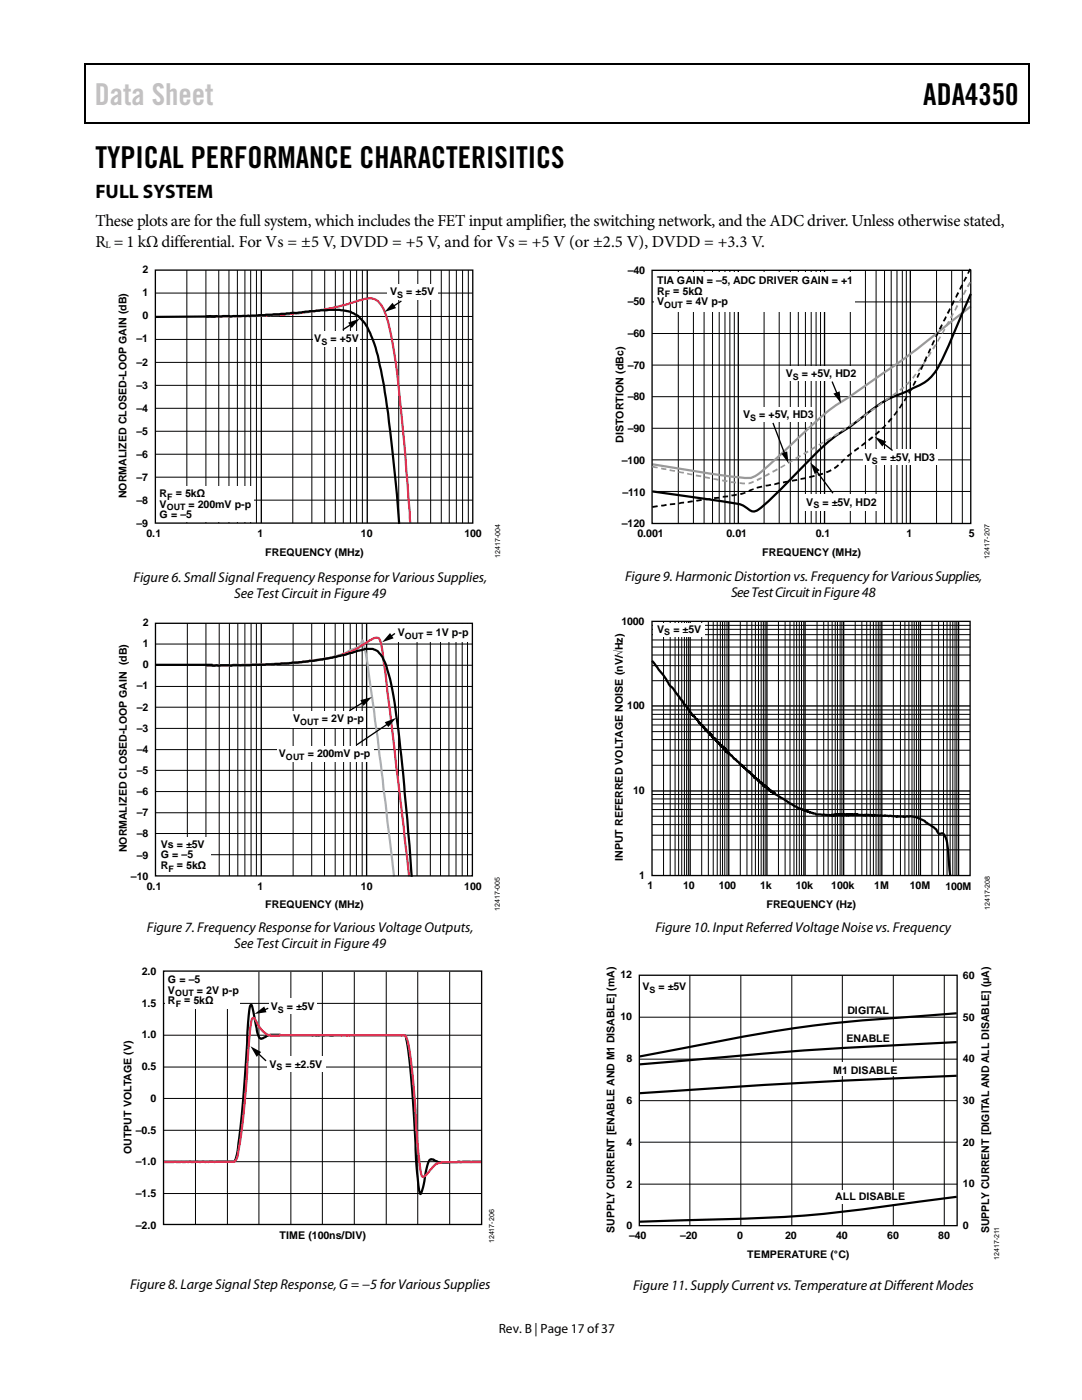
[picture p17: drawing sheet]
<svg xmlns="http://www.w3.org/2000/svg" width="216mm" height="279mm" viewBox="0 0 216 279" stroke-linecap="round" stroke-linejoin="round" font-family="sans-serif">
<defs><g id="words">
<text font-size="6" fill="#c1c1c1" x="18.9" y="20.9">Data Sheet</text>
<g font-size="6">
<text x="184.2" y="20.9">ADA4350</text>
<text x="19" y="33.6">TYPICAL PERFORMANCE CHARACTERISITICS</text>
</g>
<text font-size="3.9" x="19" y="39.6">FULL SYSTEM</text>
<g font-size="3.3">
<text x="19" y="45">These plots are for the full system, which includes the FET input amplifier, the switching network, and the ADC driver. Unless otherwise stated,</text>
<text x="19.1" y="49.3">R = 1 kΩ differential. For Vs = ±5 V, DVDD = +5 V, and for Vs = +5 V (or ±2.5 V), DVDD = +3.3 V.</text>
</g>
<g font-size="2.8">
<text x="26.6" y="116.2">Figure 6. SmallSignal Frequency Response forVarious Supplies,</text>
<text x="46.7" y="119.4">See Test Circuit in Figure 49</text>
<text x="124.7" y="116">Figure 9. Harmonic Distortion vs. Frequency forVarious Supplies,</text>
<text x="145.9" y="119.2">See Test Circuit inFigure 48</text>
<text x="29.3" y="186">Figure 7. Frequency Response forVarious Voltage Outputs,</text>
<text x="46.7" y="189.2">See Test Circuit in Figure 49</text>
<text x="130.8" y="186">Figure 10. InputReferredVoltage Noise vs. Frequency</text>
<text x="25.9" y="257.3">Figure 8. Large Signal Step Response, G = −5 forVarious Supplies</text>
<text x="126.3" y="257.4">Figure 11. SupplyCurrent vs. Temperature at Different Modes</text>
</g>
<text font-size="2.7" x="99.5" y="266">Rev. B | Page 17 of37</text>
<g font-size="2.1">
<text x="28.4" y="59.1">1</text>
<text x="28.4" y="54.5">2</text>
<text x="77.8" y="58.9">V</text>
<text x="81.1" y="58.9">= ±5V</text>
<text x="125.3" y="54.6">–40</text>
<text x="131.1" y="56.7">TIA GAIN = –5,</text>
<text x="131.1" y="58.8">R</text>
<text x="134.4" y="58.8">= 5kΩ</text>
<text x="146.3" y="56.7">ADC DRIVER GAIN = +1</text>
<text x="28.4" y="63.7">0</text>
<text x="125.3" y="60.9">–50</text>
<text x="131.1" y="60.9">V</text>
<text x="136.9" y="60.9">= 4V p-p</text>
<text x="27.2" y="68.3">–1</text>
<text x="62.7" y="68.3">V</text>
<text x="65.9" y="68.3">= +5V</text>
<text x="125.3" y="67.3">–60</text>
<text x="27.2" y="77.5">–3</text>
<text x="27.2" y="72.9">–2</text>
<text x="125.3" y="73.6">–70</text>
<text x="156.8" y="75.3">V</text>
<text x="160" y="75.3">= +5</text>
<text x="164.2" y="75.3">V, HD2</text>
<text x="27.2" y="82.1">–4</text>
<text x="125.3" y="79.9">–80</text>
<text x="148.3" y="83.4">V</text>
<text x="151.5" y="83.4">= +5</text>
<text x="155.7" y="83.4">V, HD3</text>
<text x="27.2" y="86.7">–5</text>
<text x="124.4" y="88.4" transform="rotate(-90 124.4 88.4)">DISTORTION (dBc)</text>
<text x="125.3" y="86.2">–90</text>
<text x="27.2" y="96">–7</text>
<text x="27.2" y="91.4">–6</text>
<text x="124.1" y="92.6">–100</text>
<text x="172.5" y="92">V</text>
<text x="175.8" y="92">= ±5V</text>
<text x="181.1" y="92">, HD3</text>
<text x="25.2" y="99.4" transform="rotate(-90 25.2 99.4)">NORMALIZED CLOSED-LOOP GAIN (dB)</text>
<text x="27.2" y="100.6">–8</text>
<text x="31.9" y="99.2">R</text>
<text x="31.9" y="101.3">V</text>
<text x="35.1" y="99.2">= 5kΩ</text>
<text x="37.6" y="101.3">= 200mV p-p</text>
<text x="124.2" y="98.9">–110</text>
<text x="160.9" y="100.9">V</text>
<text x="164.1" y="100.9">= ±5V, HD2</text>
<text x="27.2" y="105.2">–9</text>
<text x="29.2" y="107.1">0.1</text>
<text x="31.9" y="103.4">G = –5</text>
<text x="51.4" y="107.1">1</text>
<text x="72" y="107.1">10</text>
<text x="92.7" y="107.1">100</text>
<text x="124.1" y="105.2">–120</text>
<text x="127.2" y="107.2">0.001</text>
<text x="145" y="107.2">0.01</text>
<text x="162.8" y="107.2">0.1</text>
<text x="180.9" y="107.2">1</text>
<text x="193.3" y="107.2">5</text>
<text x="52.9" y="110.9">FREQUENCY (MHz)</text>
<text x="152.1" y="111">FREQUENCY (MHz)</text>
<text x="28.5" y="124.9">2</text>
<text x="124" y="124.6">1000</text>
<text x="28.5" y="129.2">1</text>
<text x="79.4" y="126.9">V</text>
<text x="85.1" y="126.9">= 1V p-p</text>
<text x="131.1" y="126.2">V</text>
<text x="134.4" y="126.2">= ±5V</text>
<text x="27.3" y="137.6">–1</text>
<text x="28.5" y="133.4">0</text>
<text x="27.3" y="141.8">–2</text>
<text x="125.2" y="141.6">100</text>
<text x="27.3" y="146">–3</text>
<text x="58.5" y="144.1">V</text>
<text x="64.2" y="144.1">= 2V p-p</text>
<text x="27.3" y="154.5">–5</text>
<text x="27.3" y="150.2">–4</text>
<text x="55.6" y="151.1">V</text>
<text x="61.4" y="151.1">= 200mV p-p</text>
<text x="27.3" y="158.7">–6</text>
<text x="126.3" y="158.5">10</text>
<text x="27.3" y="167.1">–8</text>
<text x="27.3" y="162.9">–7</text>
<text x="25.3" y="170.1" transform="rotate(-90 25.3 170.1)">NORMALIZED CLOSED-LOOP GAIN (dB)</text>
<text x="27.3" y="171.3">–9</text>
<text x="32.1" y="169.2">Vs = ±5V</text>
<text x="32.1" y="171.3">G = –5</text>
<text x="32.1" y="173.4">R</text>
<text x="35.3" y="173.4">= 5kΩ</text>
<text x="124.3" y="171.8" transform="rotate(-90 124.3 171.8)">INPUT REFERRED VOLTAGE NOISE (nV/√Hz)</text>
<text x="26.1" y="175.6">–10</text>
<text x="29.3" y="177.5">0.1</text>
<text x="51.4" y="177.5">1</text>
<text x="72" y="177.5">10</text>
<text x="92.6" y="177.5">100</text>
<text x="127.5" y="175.4">1</text>
<text x="129.2" y="177.4">1</text>
<text x="136.3" y="177.4">10</text>
<text x="143.4" y="177.4">100</text>
<text x="151.7" y="177.4">1k</text>
<text x="158.8" y="177.4">10k</text>
<text x="165.9" y="177.4">100k</text>
<text x="174.4" y="177.4">1M</text>
<text x="181.5" y="177.4">10M</text>
<text x="188.6" y="177.5">100M</text>
<text x="52.9" y="181.3">FREQUENCY (MHz)</text>
<text x="152.9" y="181.2">FREQUENCY (Hz)</text>
<text x="28.3" y="194.5">2.0</text>
<text x="33.5" y="196.2">G = –5</text>
<text x="123.8" y="195.3">12</text>
<text x="128.2" y="197.6">V</text>
<text x="131.4" y="197.6">= ±5V</text>
<text x="192.1" y="195.3">60</text>
<text x="28.3" y="200.9">1.5</text>
<text x="33.5" y="200.4">R</text>
<text x="33.5" y="198.3">V</text>
<text x="36.8" y="200.4">= 5kΩ</text>
<text x="39.3" y="198.3">= 2V p-p</text>
<text x="54" y="201.5">V</text>
<text x="57.2" y="201.5">= ±5V</text>
<text x="123.8" y="203.6">10</text>
<text x="169.1" y="202.4">DIGITAL</text>
<text x="192.1" y="203.7">50</text>
<text x="28.3" y="207.2">1.0</text>
<text x="168.9" y="207.9">ENABLE</text>
<text x="28.3" y="213.5">0.5</text>
<text x="53.8" y="213.1">V</text>
<text x="57" y="213.1">= ±2.5V</text>
<text x="125" y="212">8</text>
<text x="166.3" y="214.3">M1 DISABLE</text>
<text x="192.1" y="212">40</text>
<text x="30.1" y="219.9">0</text>
<text x="125" y="220.3">6</text>
<text x="192.1" y="220.3">30</text>
<text x="27.1" y="226.2">–0.5</text>
<text x="26.2" y="230.3" transform="rotate(-90 26.2 230.3)">OUTPUT VOLTAGE (V)</text>
<text x="27.1" y="232.6">–1.0</text>
<text x="125" y="228.7">4</text>
<text x="192.1" y="228.7">20</text>
<text x="27.1" y="238.9">–1.5</text>
<text x="125" y="237">2</text>
<text x="166.7" y="239.4">ALL DISABLE</text>
<text x="192.1" y="237">10</text>
<text x="27.1" y="245.2">–2.0</text>
<text x="125" y="245.4">0</text>
<text x="192.1" y="245.3">0</text>
<text x="55.8" y="247.3">TIME (100ns/DIV)</text>
<text x="122.6" y="246" transform="rotate(-90 122.6 246)">SUPPLY CURRENT [ENABLE AND M1 DISABLE] (mA)</text>
<text x="125.5" y="247.3">–40</text>
<text x="135.7" y="247.3">–20</text>
<text x="147.1" y="247.3">0</text>
<text x="149.1" y="251">TEMPERATURE (°C)</text>
<text x="156.7" y="247.3">20</text>
<text x="166.9" y="247.3">40</text>
<text x="177" y="247.3">60</text>
<text x="187.2" y="247.3">80</text>
<text x="197.4" y="246.1" transform="rotate(-90 197.4 246.1)">SUPPLY CURRENT [DIGITAL AND ALL DISABLE] (µA)</text>
</g>
<text font-size="1.9" x="21" y="49.5">L</text>
<g font-size="1.8">
<text x="79.3" y="59.4">S</text>
<text x="132.6" y="59.3">F</text>
<text x="132.5" y="61.5">OUT</text>
<text x="64.1" y="68.8">S</text>
<text x="158.2" y="75.9">S</text>
<text x="149.7" y="84">S</text>
<text x="174" y="92.5">S</text>
<text x="33.3" y="101.8">OUT</text>
<text x="33.4" y="99.7">F</text>
<text x="162.3" y="101.4">S</text>
<text x="80.8" y="127.4">OUT</text>
<text x="132.6" y="126.8">S</text>
<text x="59.9" y="144.6">OUT</text>
<text x="57.1" y="151.7">OUT</text>
<text x="33.6" y="173.9">F</text>
<text x="34.9" y="198.8">OUT</text>
<text x="35.1" y="200.9">F</text>
<text x="55.4" y="202.1">S</text>
<text x="55.2" y="213.6">S</text>
</g>
<text font-size="1.7" x="129.6" y="198.1">S</text>
<g font-size="1.4">
<text x="99.8" y="111.3" transform="rotate(-90 99.8 111.3)">12417-004</text>
<text x="197.4" y="111.5" transform="rotate(-90 197.4 111.5)">12417-207</text>
<text x="99.7" y="181.7" transform="rotate(-90 99.7 181.7)">12417-005</text>
<text x="197.5" y="181.6" transform="rotate(-90 197.5 181.6)">12417-208</text>
<text x="98.6" y="248.2" transform="rotate(-90 98.6 248.2)">12417-206</text>
<text x="199.4" y="251.5" transform="rotate(-90 199.4 251.5)">12417-211</text>
</g>
</g></defs>
<path d="M16.9 12.7h.2v1h-.2zM16.9 12.7h.2v.3h-.2zM82.5 12.7h.3v.3h-.3zM205.1 12.7h.3v1h-.3zM205.1 12.7h.3v.3h-.3zM16.9 24.4h.2v.2h-.2zM82.3 24.4h.2v.2h-.2zM205.1 24.4h.3v.2h-.3z" fill="#000"/>
<path d="M17 13.7v10.7M17.1 12.8h65.4M82.8 12.8h122.3M205.2 13.7v10.7M17.1 24.5h188" fill="none" stroke="#000" stroke-width=".25"/>
<g fill="none" stroke="#000" stroke-width=".2">
<path d="M31 58.5h63.3M37.3 53.9v50.5M41.1 53.9v50.5M43.7 53.9v50.5M45.7 53.9v50.5M47.4 53.9v50.5M48.9 53.9v50.5M50 53.9v50.5M51.2 53.9v50.5M58.4 53.9v50.5M62.2 53.9v50.5M64.8 53.9v50.5"/>
<path d="M66.9 53.9v50.5M68.5 53.9v50.5M69.9 53.9v50.5M71.2 53.9v50.5M72.3 53.9v50.5M79.6 53.9v50.5M83.4 53.9v50.5M85.9 53.9v50.5M88.1 53.9v50.5M89.6 53.9v50.5M91.1 53.9v50.5M92.3 53.9v50.5"/>
<path d="M93.4 53.9v50.5M31 76.9h63.3M31 72.3h63.3M31 67.7h63.3M31 63.2h63.3M31 99.8h63.3M31 95.2h63.3M31 90.7h63.3M31 86.1h63.3M31 81.5h63.3"/>
</g>
<path d="M52.1 53.9v50.5M73.3 53.9v50.5" fill="none" stroke="#000" stroke-width=".26"/>
<path d="M41.1 63.2h8.8l9.8-.7 6.7-1 3.1-.8 2.3-.8a4.9 4.9 0 0 1 3.2-.1 6.6 6.6 0 0 1 2.3 4l1.1 5.1 .8 5.2 1.7 16.8 1 13.5" fill="none" stroke="#e23354" stroke-width=".44"/>
<path d="M41.1 63.2l8.8-.1 6-.4 7.8-.7a15.6 15.6 0 0 1 6.2 .2 7.6 7.6 0 0 1 3.9 4.1 51.6 51.6 0 0 1 3.1 12.7l1.5 11.8 1.3 13.8" fill="none" stroke="#000" stroke-width=".44"/>
<path d="M31.2 97h19.5v7h-19.5z" fill-rule="evenodd" fill="#fff"/>
<path d="M43 63.2h-11.9" fill="none" stroke="#000" stroke-width=".44"/>
<path d="M70.2 64.7l-1.8 1.1M80.1 60.1l-1.8 1.1" fill="none" stroke="#000" stroke-width=".26"/>
<path d="M69.5 64.4l2.3-.8-1.6 1.9zM78.3 60.4l.7 1.1-2.3 .8z" fill="#000"/>
<path d="M77.3 56.7h10v3h-10z" fill-rule="evenodd" fill="#fff"/>
<path d="M31 53.9h63.3v50.5h-63.3z" fill="none" stroke="#000" stroke-width=".26"/>
<path d="M62.5 66.2h9.2v3h-9.2z" fill-rule="evenodd" fill="#fff"/>
<g fill="none" stroke="#000" stroke-width=".2">
<path d="M31 137h63.3M31 132.8h63.3M31 128.5h63.3M37.4 124.4v50.4M41.1 124.4v50.4M43.7 124.4v50.4M45.8 124.4v50.4M47.5 124.4v50.4M48.9 124.4v50.4M50.1 124.4v50.4M51.2 124.4v50.4M58.5 124.4v50.4"/>
<path d="M62.2 124.4v50.4M64.8 124.4v50.4M66.9 124.4v50.4M68.6 124.4v50.4M69.9 124.4v50.4M71.1 124.4v50.4M72.3 124.4v50.4M79.5 124.4v50.4M83.2 124.4v50.4M85.9 124.4v50.4M87.9 124.4v50.4M89.6 124.4v50.4"/>
<path d="M91 124.4v50.4M92.2 124.4v50.4M93.3 124.4v50.4M31 158h63.3M31 153.7h63.3M31 149.6h63.3M31 145.4h63.3M31 141.1h63.3M31 170.6h63.3M31 166.3h63.3M31 162.2h63.3"/>
</g>
<path d="M52.1 124.4v50.4M73.2 124.4v50.4" fill="none" stroke="#000" stroke-width=".26"/>
<path d="M41.1 132.8l11.8-.1 8.5-.6 5.5-1 1.9-.7 1.3-.7a2.71 2.71 0 0 0 2.3-1.9 133.9 133.9 0 0 1 2.2 13.5l4 33.6" fill="none" stroke="#9daecb" stroke-width=".44"/>
<path d="M41.1 132.8h6.8l7.9-.3 7.7-.8 2.6-.4 3.3-1 2.1-1 1.6-1a3.8 3.8 0 0 1 2.4-1 6.7 6.7 0 0 1 1 3.9l5.1 43.7" fill="none" stroke="#e23354" stroke-width=".44"/>
<path d="M41.1 132.8l5.1 .1 11.4-.5 6.7-.8 4.7-.9 2.5-.8a6.4 6.4 0 0 1 3.3-.2l.6 .2a10.3 10.3 0 0 1 2.2 4.9l1.1 5.3 .8 5.7 1 9.4 1.7 19.8" fill="none" stroke="#000" stroke-width=".44"/>
<path d="M30.9 167.1h11.2v7.7h-11.2z" fill-rule="evenodd" fill="#fff"/>
<path d="M31 132.7h11.4" fill="none" stroke="#000" stroke-width=".44"/>
<g fill="#fff">
<path d="M58 141.9h15v3.3h-15z" fill-rule="evenodd"/>
<path d="M77.3 124.7h16.5v3.4h-16.5z" fill-rule="evenodd"/>
<path d="M55.3 149h19.3v3h-19.3z" fill-rule="evenodd"/>
</g>
<path d="M31 124.4h63.3v50.4h-63.3zM78.8 126.4l-1 .7M72.6 140.1l-2.9 1.7M77.5 144.4l-6.3 4.2" fill="none" stroke="#000" stroke-width=".26"/>
<path d="M77.8 126.3l.7 1.1-2.3 .8zM71.9 139.7l2.3-.6-1.7 1.8zM76.8 144.1l2.3-.8-1.6 1.8z" fill="#000"/>
<g fill="none" stroke="#000" stroke-width=".2">
<path d="M39 194v50.4M45.4 194v50.4M51.7 194v50.4M58 194v50.4M64.3 194v50.4M70.7 194v50.4M77.1 194v50.4M83.4 194v50.4M89.7 194v50.4M32.6 219.2h63.4M32.6 213h63.4M32.6 206.6h63.4"/>
<path d="M32.6 200.2h63.4M32.6 238.2h63.4M32.6 231.8h63.4M32.6 225.6h63.4"/>
</g>
<path d="M32.6 231.8h13.2a.93 .93 0 0 0 1.3-.9l.4-1.5 .7-6.7 1.1-14.2a39.5 39.5 0 0 1 .7-7.9l.2-.1 .2 .8 .8 4.3a2.15 2.15 0 0 0 .9 1.7l.2-.1a4.7 4.7 0 0 1 4-.6l24.6 .1 .5 2.3 .4 4 .8 9.2 .5 10.3 .5 4.7 .3 1.1 .3-.5 .4-1.7a13 13 0 0 1 1.2-4.6 .97 .97 0 0 1 1.1 .2 6.8 6.8 0 0 0 3.5 .2l5.6-.1" fill="none" stroke="#000" stroke-width=".44"/>
<path d="M32.5 231.9l13.1-.1a1.32 1.32 0 0 0 1.5-.3l.4-1.1 .9-6.2 .8-8.4 .3-5.3a39.8 39.8 0 0 1 .8-7.2l.3-.2 .5 .7a4 4 0 0 0 4.8 2.8h24a.98 .98 0 0 1 1.4 1.1l.5 2.4 .5 4 1 14.2 .5 4.8 .4 1.6a.73 .73 0 0 0 1-.4l.5-.7a3.4 3.4 0 0 1 2.4-1.6l7.9-.1" fill="none" stroke="#e23354" stroke-width=".44"/>
<g fill="#fff">
<path d="M33 194.1h14.9v7.2h-14.9z" fill-rule="evenodd"/>
<path d="M53.7 199.2h9.6v3.2h-9.6z" fill-rule="evenodd"/>
<path d="M53.3 210.8h11.6v3.1h-11.6z" fill-rule="evenodd"/>
</g>
<path d="M130.1 53.9h63.6v50.6h-63.6zM147.3 54v50.4M164.5 54v50.4M181.6 54v50.4M32.6 193.8h63.5v50.6h-63.5zM51.4 210.1l1.7 1.6M53.5 201.2l-1 .5" fill="none" stroke="#000" stroke-width=".27"/>
<path d="M50 208.8l2.1 1.2-.9 .9zM50.8 202.4l1.9-1.5 .5 1.1z" fill="#000"/>
<g fill="none" stroke="#000" stroke-width=".2">
<path d="M135.3 54v50.4M138.4 54v50.4M140.5 54v50.4M142.2 54v50.4M143.5 54v50.4M144.7 54v50.4M145.6 54v50.4M146.5 54v50.4M152.5 54v50.4M155.5 54v50.4M157.7 54v50.4M159.3 54v50.4"/>
<path d="M160.7 54v50.4M161.9 54v50.4M162.8 54v50.4M163.7 54v50.4M169.7 54v50.4M172.7 54v50.4M174.8 54v50.4M176.5 54v50.4M177.8 54v50.4M179 54v50.4M180 54v50.4M180.8 54v50.4"/>
<path d="M186.9 54v50.4M189.9 54v50.4M192 54v50.4M130.1 79.2h63.6M130.1 72.9h63.6M130.1 66.6h63.6M130.1 60.3h63.6M130.1 98.1h63.6M130.1 91.8h63.6M130.1 85.5h63.6"/>
</g>
<path d="M193.7 61.1l-6.2 4.9a296.9 296.9 0 0 1-22.1 15.9l-7 6.3a72.8 72.8 0 0 1-7.7 6.8 4.6 4.6 0 0 1-3.4 .2l-5.6-.7-11.5-1.8" fill="none" stroke="#9a9a9a" stroke-width=".44"/>
<path d="M193.7 58.7l-2.7 6.3a77.8 77.8 0 0 1-4.1 8.8 10.1 10.1 0 0 1-5.3 3.9l-.6 .4a24.2 24.2 0 0 0-9.1 5.3l-2.2 1.7a33.9 33.9 0 0 0-9 7.5l-1.1 1.2a85.7 85.7 0 0 1-8.3 7.9 1.55 1.55 0 0 1-2.3-.3 4.3 4.3 0 0 0-2.6-1l-16.2-2.3" fill="none" stroke="#000" stroke-width=".44"/>
<path d="M193.4 56.3l-.5 .8 .4 .2 .4-1zM192.6 57.8l-.5 .9 .3 .2 .5-1zM191.8 59.4l-.6 .9 .4 .1 .4-.9zM190.9 60.9l-.5 1 .3 .1 .5-.9zM190.1 62.5l-.6 .9 .4 .1 .4-.8zM189.2 64.1l-.6 .9 .4 .1 .5-.9zM188.4 65.6l-.5 .9 .2 .1 .5-.8zM187.5 67.1l-.5 1 .2 .1 .6-.9zM186.6 68.7l-.6 .9 .3 .2 .6-.9zM185.6 70.2l-.5 .9 .3 .2 .5-.9zM184.7 71.6l-.6 .9 .3 .3 .6-.9zM183.7 73.1l-.6 .9 .2 .2 .6-.9zM182.6 74.6l-.6 .7 .3 .3 .6-.9zM180.8 76.6l.2 .3 .7-.8-.1-.2zM179.4 77.7l.3 .3 .8-.6-.3-.3zM178 78.8l.2 .3 .9-.6-.2-.3zM176.5 79.8l.3 .3 .9-.7-.3-.2zM175.1 80.9l.2 .2 .8-.6-.1-.3zM173.7 81.9l.1 .3 .9-.6-.2-.3zM172.2 82.9l.2 .4 .9-.7-.2-.3zM170.7 84l.3 .2 .9-.6-.3-.3zM169.3 84.9l.2 .3 .9-.6-.2-.3zM167.8 85.9l.2 .3 .9-.6-.2-.3zM166.3 86.9l.3 .3 .9-.6-.2-.3zM164.8 87.8l.2 .2 .9-.5-.1-.3zM163.3 88.7l.2 .2 .8-.5-.1-.3zM161.8 89.6l.2 .3 .8-.5-.1-.4zM160.3 90.4l.1 .4 .9-.5-.1-.4zM158.7 91.3l.1 .4 1-.5-.2-.4zM157.2 92.3l.1 .3 .9-.6-.1-.2zM155.7 93.2l.1 .3 .9-.6-.2-.2zM154.1 94l.1 .4 1-.6-.2-.3zM152.6 94.9l.1 .3 .9-.5-.2-.3zM151 95.7l.1 .3 .9-.5-.1-.3zM149.4 96.3v.4l1-.4-.1-.4zM147.6 96.2v.4l1.1 .1v-.4zM145.9 96l-.1 .4 1.1 .1v-.4zM144.1 95.7l-.1 .3 1.1 .2 .1-.3zM142.4 95.4v.4l.9 .1 .1-.3zM140.7 95.1l-.1 .3 1 .2v-.4zM138.9 94.7l-.1 .4 1.1 .1 .1-.3zM137.1 94.4v.3l1 .2 .1-.4zM135.4 94l-.1 .4 1.1 .1 .1-.3zM133.7 93.6l-.1 .4 1 .2 .1-.4zM132 93.3l-.1 .3 1.1 .2v-.3zM130.2 92.9l-.1 .4 1.1 .2 .1-.3z" fill="#9a9a9a"/>
<path d="M193.4 53.6l-.4 1 .3 .1 .5-.9zM192.6 55.2l-.4 .9 .3 .2 .5-.9zM191.8 56.8l-.4 .9 .3 .2 .5-1zM191 58.3l-.4 1 .3 .2 .5-1zM190.2 59.9l-.5 1 .4 .2 .4-1zM189.4 61.5l-.5 1 .4 .2 .4-1zM188.6 63.1l-.5 1 .4 .1 .1-.3 .3-.6zM187.9 64.7l-.6 1 .4 .1 .1-.3 .3-.6zM187.1 66.3l-.5 .9 .3 .2 .4-1zM186.3 67.9l-.5 1 .4 .1 .4-1zM185.5 69.5l-.4 1 .3 .1 .4-.9zM184.7 71.1l-.4 1 .4 .1 .4-.9zM184 72.7l-.4 1 .3 .1 .5-.9zM183.3 74.4l-.4 .9 .3 .1 .4-.9zM182.5 76l-.4 .9 .3 .1 .5-.9zM181.7 77.5l-.5 .9 .4 .2 .5-.9zM180.8 79l-.5 .9 .3 .2 .5-.9zM179.9 80.5l-.6 .9 .3 .2 .6-.9zM178.9 81.9l-.6 .9 .2 .2 .7-.8zM177.8 83.3l-.7 .8 .3 .3 .7-.8zM176.6 84.7l-.7 .7 .2 .2 .8-.7zM174.5 86.6l.3 .3 .8-.7-.3-.3zM173.2 87.7l.2 .3 .9-.7-.3-.2zM171.8 88.8l.2 .3 .9-.7-.2-.3zM170.4 89.8l.2 .4 .8-.6-.1-.4zM169 91l.2 .2 .8-.6-.2-.3zM168.2 91.7l-.5 .5 .3 .3 .7-.8-.3-.2zM166.4 93.3l.2 .3 .9-.7-.3-.2zM164.8 94.1l.2 .3 .9-.4-.1-.4zM163.1 94.6l.2 .4 1-.3-.1-.3zM161.4 95.1l.1 .3 1.1-.2-.1-.4zM159.7 95.4v.4l1.1-.2-.1-.4zM158 95.8l.1 .3 1-.2-.1-.3zM156.2 96.1l.1 .4 1-.2v-.4zM154.5 96.5v.3l1.1-.2-.1-.4zM152.7 96.7l.1 .4 1.1-.2-.1-.3zM151 97.2v.3l1.1-.2-.1-.4zM149.4 97.8v.4l1-.5-.1-.2zM147.7 98.4l.1 .4 1-.4-.1-.2zM145.9 98.7l.1 .4 1.1-.2-.1-.4zM144.2 99v.3l1.1-.1v-.3zM142.4 99.2l.1 .4 1-.1v-.4zM140.7 99.5l.1 .4 1-.2-.1-.3zM138.9 99.8l.1 .3 1-.2v-.3zM137.2 100v.4l1.1-.2-.1-.3zM135.4 100.3v.4l1.1-.2v-.4zM133.7 100.5v.3l1-.1v-.3zM131.9 100.7l.1 .4 1-.2v-.3zM130.1 101l.1 .4 1.1-.2-.1-.4z" fill="#000"/>
<g fill="#fff">
<path d="M130.6 54.4h40v7.9h-40z" fill-rule="evenodd"/>
<path d="M147.8 81.3h14.4v2.9h-14.4z" fill-rule="evenodd"/>
<path d="M157.3 73.1h14.4v3h-14.4z" fill-rule="evenodd"/>
<path d="M172.2 89.7h14.9v3.1h-14.9z" fill-rule="evenodd"/>
<path d="M160.4 98.6h15v3.2h-15z" fill-rule="evenodd"/>
</g>
<g fill="none" stroke="#000" stroke-width=".27">
<path d="M166 76.1l1.1 2.6M154.2 84.4l2.4 6.3M162.8 93.9l3.4 4.5M176.1 88.3l2 1.6M130.1 124h63.5v50.7h-63.5zM137.7 124v50.7M145.4 124v50.7M153 124v50.7M160.6 124v50.7M168.3 124v50.7M176 124v50.7M183.7 124v50.7"/>
<path d="M191.3 124v50.7M130.1 157.9h63.5M130.1 140.9h63.5"/>
</g>
<path d="M166.3 78.5l1.2-.4 .3 2.4zM155.9 90.5l1.2-.4 .2 2.4zM161.7 92.3l1.9 1.5-1 .8zM174.5 87.2l2.4 .9-.8 1z" fill="#000"/>
<g fill="none" stroke="#000" stroke-width=".2">
<path d="M130.1 135.8h63.5M130.1 132.8h63.5M130.1 130.7h63.5M130.1 129.1h63.5M130.1 127.7h63.5M130.1 126.7h63.5M130.1 125.6h63.5M130.1 124.8h63.5M132.4 124v50.7M133.7 124v50.7M134.7 124v50.7M135.4 124v50.7"/>
<path d="M136 124v50.7M136.6 124v50.7M137 124v50.7M137.4 124v50.7M140 124v50.7M141.3 124v50.7M142.3 124v50.7M143.1 124v50.7M143.7 124v50.7M144.2 124v50.7M144.6 124v50.7M145.1 124v50.7"/>
<path d="M147.7 124v50.7M149 124v50.7M150 124v50.7M150.7 124v50.7M151.3 124v50.7M151.9 124v50.7M152.3 124v50.7M152.7 124v50.7M155.3 124v50.7M156.7 124v50.7M157.6 124v50.7M158.4 124v50.7"/>
<path d="M159 124v50.7M159.5 124v50.7M159.9 124v50.7M160.4 124v50.7M163 124v50.7M164.4 124v50.7M165.2 124v50.7M166 124v50.7M166.7 124v50.7M167.1 124v50.7M167.6 124v50.7M168 124v50.7"/>
<path d="M170.6 124v50.7M172 124v50.7M172.9 124v50.7M173.7 124v50.7M174.3 124v50.7M174.8 124v50.7M175.2 124v50.7M175.6 124v50.7M178.3 124v50.7M179.7 124v50.7M180.6 124v50.7M181.4 124v50.7"/>
<path d="M182 124v50.7M182.4 124v50.7M182.9 124v50.7M183.3 124v50.7M186 124v50.7M187.3 124v50.7M188.3 124v50.7M189 124v50.7M189.6 124v50.7M190.1 124v50.7M190.6 124v50.7M190.9 124v50.7"/>
<path d="M130.1 159.4h63.5M130.1 158.6h63.5M130.1 152.7h63.5M130.1 149.7h63.5M130.1 147.6h63.5M130.1 146h63.5M130.1 144.7h63.5M130.1 143.5h63.5M130.1 142.6h63.5M130.1 141.7h63.5M130.1 169.6h63.5M130.1 166.7h63.5"/>
<path d="M130.1 164.6h63.5M130.1 162.9h63.5M130.1 161.6h63.5M130.1 160.4h63.5"/>
</g>
<path d="M130.1 131.9l2.5 3.2a7.4 7.4 0 0 0 1.9 2.6l1.7 2.2 .3 .7 .8 .7 .9 1.4 .4 .3 .4 .6 .1-.1 .4 .7a.34 .34 0 0 1 .3 .5h.3l.2 .4h.2l.2 .6 .3-.1 .2 .5 .1-.1 .2 .4 .1-.1 .1 .3 .1-.1v.2h.3v.3l.3 .2v.2h.4v.4l.4 .4 .1-.1 .1 .2 .1-.1 .4 .7 .1-.1v.2l.1-.2v.2l.1-.1 .1 .4 .1-.2v.3v-.2v.2h.2v.2l.1-.1v.2l.1-.2 .1 .5 .1-.3 .2 .4v-.2v.3v.1v-.2l.2 .3M144.8 149.7l1 1.1h.2l.3 .4 1.1 .9 .6 .7h.2l.7 .8 .2 .1 .1 .3h.3v.1l.1 .1v-.1l.3 .5 .5 .3 .2 .3v-.2v.3l.1-.1 .4 .3 .2 .3v-.2v.2l.5 .5 .2-.1v.2h.1l.2 .1v.3l.1-.1 .3 .3v-.2l.1 .3 .1-.1 .1 .3 .1-.1 .1 .3 .2-.1v.2v-.1l.1 .2h.1l.3 .3 .1-.1v.2l.1-.2M154.1 158l.1 .2 .1-.2v.3l.1-.2v.3v-.2v.2l.1-.1 3.9 2.6 1.9 .7 .3 .2 .1-.1 .4 .3 .2-.1 .3 .3 1.1 .2" fill="none" stroke="#000" stroke-width=".44"/>
<path d="M130.4 124.3h10.1v2.7h-10.1z" fill-rule="evenodd" fill="#fff"/>
<path d="M162.7 162.4l2.5 .3h.9l-.1-.1 .2 .2 .1-.1-.2-.1 .4 .1M166.6 162.7l-.1-.1 .3 .1-.1-.2 .1 .2 .1-.2 .5 .2-.1-.2h.2l.3 .2v-.2l.3 .2 .1-.2 .1 .2v-.2h.5l.2 .2 .1-.2 .2 .2 .1-.2 .7 .2v-.2h1.1l1 .2 1.6-.1 .5 .2-.1-.1 .2 .1 .1-.2 .8 .2 1.3-.1 2.2 .3 1.5-.1 .2 .2a4.7 4.7 0 0 1 4.2 1l.6 .4a4 4 0 0 1 2 1.8l.2 .1a.82 .82 0 0 1 1.2 .7 34.3 34.3 0 0 1 .8 7.1l.1 .4M190.9 214.7l-34 1.6-29.3 1.9M190.9 208l-12.4 .6a1127.5 1127.5 0 0 0-50.9 3.8M190.9 202.2a468.1 468.1 0 0 0-34 3.2l-9 1.6-20.3 3.9" fill="none" stroke="#000" stroke-width=".44"/>
<path d="M137.7 194.6v50M147.8 194.6v50M158 194.6v50M168.1 194.6v50M178.2 194.6v50M188.4 194.6v50M127.6 203h63.4M127.6 219.7h63.4M127.6 211.4h63.4M127.6 236.3h63.4M127.6 227.9h63.4" fill="none" stroke="#000" stroke-width=".2"/>
<g fill="#fff">
<path d="M166 237.5h15.2v2.7h-15.2z"/>
<path d="M165.6 212h14.5v2.8h-14.5z"/>
</g>
<path d="M190.9 238.8l-1.8 .3a473.4 473.4 0 0 1-32.2 3.7l-29.3 1" fill="none" stroke="#000" stroke-width=".44"/>
<path d="M127.6 194.6h63.4v50h-63.4z" fill="none" stroke="#000" stroke-width=".26"/>
<use href="#words"/>
</svg>
